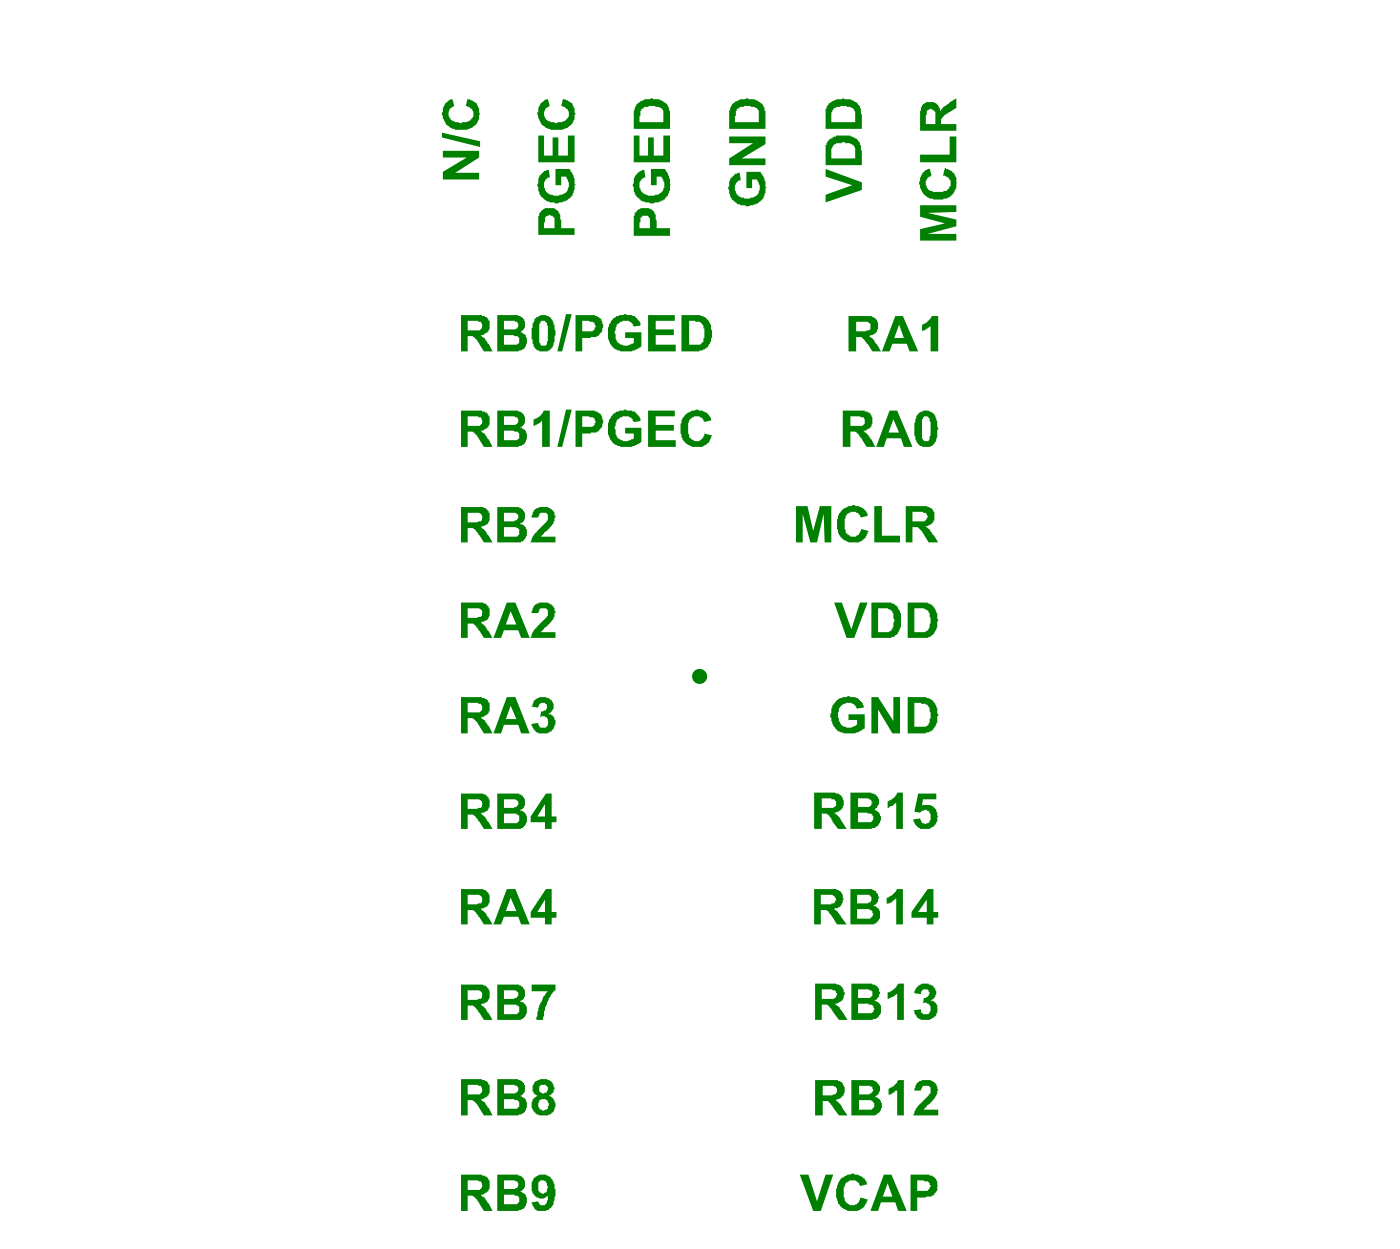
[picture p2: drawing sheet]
<svg xmlns="http://www.w3.org/2000/svg" width="124mm" height="110mm" viewBox="0 0 124 110" stroke-linecap="round" stroke-linejoin="round" font-family="sans-serif">
<g fill="#008000">
<path d="M47 87h2.1v.5a2.58 2.58 0 0 0-.8 1.5l-.2 .4-.1 .8h-.6v-.3l.1-.1a2.67 2.67 0 0 1 .4-1.4l.1-.3 .5-.5h-1.5z"/>
<path d="M47.2 37.1a1.5 1.5 0 0 0 .9-.8h.5v3.2h-.7v-2.3l-.1 .2-.6 .3z"/>
<path d="M50.1 36.2h.5l-.9 3.3h-.4z"/>
<path d="M54.3 36.6a2.07 2.07 0 0 1 1.4-.3 1.02 1.02 0 0 1 .9 .9l-.5 .1-.1-.1a.3 .3 0 0 0-.4-.3v-.1h-.6v.1a.81 .81 0 0 0-.6 1.1 .88 .88 0 0 0 .8 1 .55 .55 0 0 0 .6-.2l.3-.1v-.4h-.8v-.5h1.4v1.3a2.3 2.3 0 0 1-2.5 .1v-.1a1.4 1.4 0 0 1-.4-1.2 1.85 1.85 0 0 1 .3-1.2z"/>
<path d="M57.3 36.3h2.4v.5h-1.7v.8h1.6v.5h-1.6v.8h1.8v.6h-2.5z"/>
<path d="M60.7 36.6l.6-.3a1.27 1.27 0 0 1 1.4 .5h.1l.1 .3h.1l-.7 .2-.1-.1a.3 .3 0 0 0-.3-.3v-.1h-.3a.73 .73 0 0 0-.7 .9v.6v.1v.3h.1a.68 .68 0 0 0 .8 .3 .68 .68 0 0 0 .5-.7l.7 .2-.1 .1a.66 .66 0 0 1-.3 .6l-.1 .1h-.2a.63 .63 0 0 1-.7 .2h-.1a1.56 1.56 0 0 1-1.1-.7 2.32 2.32 0 0 1 0-1.9z"/>
<path d="M78.7 96.2h.1a1.01 1.01 0 0 0 .6-.7h.5v3.1h-.5v-2.3v.1h-.2l-.4 .4h-.2v-.6z"/>
<path d="M81.3 95.6a1.44 1.44 0 0 1 1.5 .2v.2h.1a1.11 1.11 0 0 1-.3 1.2l-.9 .9h1.3v.5h-2.2l.1-.2a2.86 2.86 0 0 1 1.1-1.4l.1-.2a.43 .43 0 0 0 .2-.6l-.2-.2a.34 .34 0 0 0-.6 .2v.2h-.6l.1-.4z"/>
<path d="M50.1 27.8h.5l-.9 3.3h-.4z"/>
<path d="M54.3 28.1a2.07 2.07 0 0 1 1.4-.2 1.02 1.02 0 0 1 .9 .9l-.5 .1-.1-.1a.3 .3 0 0 0-.4-.4h-.6a.81 .81 0 0 0-.6 1.1 .88 .88 0 0 0 .8 1.1 .55 .55 0 0 0 .6-.2l.3-.1v-.4h-.8v-.5h1.4v1.2a2.3 2.3 0 0 1-2.5 .1v-.1a1.4 1.4 0 0 1-.4-1.1 1.85 1.85 0 0 1 .3-1.2z"/>
<path d="M57.3 27.9h2.4v.5h-1.7v.7h1.6v.5h-1.6v.9h1.8v.6h-2.5z"/>
<path d="M78.5 87.7a.66 .66 0 0 0 .6-.3l.2-.1 .1-.3h.5v3.2h-.5v-2.3l-.4 .2-.5 .2z"/>
<path d="M81.2 87.1a1 1 0 0 1 1.4 .3 .48 .48 0 0 1 .1 .7l-.4 .4h.2a.78 .78 0 0 1 .4 1l-.1 .2a1.24 1.24 0 0 1-1.7 .3l-.3-.7 .7-.1a.34 .34 0 0 0 .4 .5h.2a.55 .55 0 0 0 .2-.7 .55 .55 0 0 0-.6-.4l-.1 .1 .1-.5a.32 .32 0 0 0 .4-.3l.1-.1a.39 .39 0 0 0-.3-.3 .39 .39 0 0 0-.4 .2v.2l-.6-.1v-.2z"/>
<path d="M81.5 28.7l.5-.2 .3-.3 .1-.3h.6v3.2h-.7v-2.3l-.2 .2-.6 .3z"/>
<path d="M73.9 62l.1-.1a2.19 2.19 0 0 1 1.6-.3 .95 .95 0 0 1 .7 .7l.1 .3h-.6a.8 .8 0 0 0-1.3-.3l-.2 .2-.2 .5v.5h.1v.2a.93 .93 0 0 0 1.1 .6l.5-.2v-.4h-.8v-.6h1.5v1.3h-.1a2.16 2.16 0 0 1-2.2 .3 1.52 1.52 0 0 1-.7-1.2l-.1-.1 .1-.8 .1-.2z"/>
<path d="M77.1 61.6h.6l1.3 2.1v-2.1h.6v3.2h-.7l-1.2-2.1v2.1h-.6z"/>
<path d="M70.4 44.7h1l.5 2.2 .6-2.2h1v3.3h-.6v-2.6l-.6 2.6h-.6l-.7-2.6v2.6h-.6z"/>
<path d="M74.5 45l.6-.3a1.33 1.33 0 0 1 1.6 .6v.3h.1l-.7 .2v-.1a.3 .3 0 0 0-.4-.4v-.1h-.5v.1a.43 .43 0 0 0-.4 .5h-.1a2.48 2.48 0 0 0 .2 1.4 .81 .81 0 0 0 1.1 .1l.1-.5 .7 .1-.1 .1a.66 .66 0 0 1-.3 .6 1.11 1.11 0 0 1-1.2 .4h-.2l-.4-.3a1.41 1.41 0 0 1-.6-1.3 2.13 2.13 0 0 1 .5-1.3z"/>
<path d="M77.3 44.7h.7v2.7h1.6v.6h-2.3z"/>
<path d="M78.4 79.4h.2v-.1l.2-.1 .6-.6h.5v3.1h-.6v-2.3l-.5 .4-.4 .2z"/>
<path d="M78.5 70.8l.4-.1 .4-.4 .1-.2h.5v3.2h-.6v-2.3l-.8 .4z"/>
<path d="M81.2 70.2h1.6v.5h-1.2l-.1 .6a.95 .95 0 0 1 1.1 .1 .95 .95 0 0 1 .3 1v.2l-.1 .1a.97 .97 0 0 1-1 .6h-.3a.92 .92 0 0 1-.7-.9h.6l.1 .1a.39 .39 0 0 0 .6 .3l.1-.1 .1-.3a.63 .63 0 0 0-.6-.8v.1h-.2l-.1 .1h-.5z"/>
<path d="M73.8 53.3h.7l.8 2.3 .8-2.3h.6l-1.1 3.1h-.7z"/>
<path d="M47.4 61.8a1.16 1.16 0 0 1 1.5 .3l.1 .1a.55 .55 0 0 1-.2 .6l-.3 .3h.2l.3 .2v.4h.1v.4h-.1a.66 .66 0 0 1-.3 .6l-.2 .1a.98 .98 0 0 1-1.4-.6l-.1-.2 .6-.1a.34 .34 0 0 0 .4 .4h.1a.32 .32 0 0 0 .4-.4v-.1v-.1a.45 .45 0 0 0-.6-.4l-.1 .1 .1-.5a.43 .43 0 0 0 .5-.4v-.2a.42 .42 0 0 0-.7 0l-.1 .3-.6-.1 .2-.5z"/>
<path d="M47.4 53.4a1.44 1.44 0 0 1 1.6 .2v.4h.1v.2h-.1a1.21 1.21 0 0 1-.5 1l-.6 .7h1.2v.5h-2.2l.3-.7 1.1-1.1a.6 .6 0 0 0 0-.8h-.1a.34 .34 0 0 0-.5 .2l-.1 .2h-.6l.2-.6z"/>
<path d="M47.4 44.9a1.44 1.44 0 0 1 1.6 .3v.4h.1v.2h-.1a1.21 1.21 0 0 1-.5 1l-.6 .6h1.2v.6h-2.2l.3-.7 1.1-1.1a.6 .6 0 0 0 0-.9h-.1a.34 .34 0 0 0-.5 .3l-.1 .2h-.6l.2-.6z"/>
<path d="M70.7 103.8h.8l.8 2.4 .7-2.4h.7l-1.1 3.3h-.7z"/>
<path d="M74.5 104.1l.6-.3a1.32 1.32 0 0 1 1.6 .9l-.6 .2v-.1a.71 .71 0 0 0-.8-.5 .71 .71 0 0 0-.6 .6h-.1a2.48 2.48 0 0 0 .2 1.4h.1a.63 .63 0 0 0 1 0h.1v-.2h.1v-.2l.6 .1v.2a1.03 1.03 0 0 1-1.1 .9h-.1a1.31 1.31 0 0 1-1.5-1.1 1.72 1.72 0 0 1 .3-1.6z"/>
<path d="M39.2 13.3h3.2v.6l-2.1 1.4h2.1v.6h-3.2v-.7l2.1-1.3h-2.1z"/>
<path d="M39.1 11.7l3.4 .8v.5l-3.4-.8z"/>
<path d="M39.7 8.9l.3-.1 .2 .6-.4 .1a.78 .78 0 0 0 0 .9 .78 .78 0 0 0 .7 .4l.2 .1 .2-.1a.55 .55 0 0 0 .6-.2 .63 .63 0 0 0 .4-.6 .63 .63 0 0 0-.5-.5l-.2-.1 .2-.7v.1l.4 .1 .2 .1 .2 .3a1.43 1.43 0 0 1-1 2.2 2.21 2.21 0 0 1-1.6-.4 1.36 1.36 0 0 1-.3-1.6v-.3z"/>
<path d="M48.1 15.1l.4-.1 .1 .7a.64 .64 0 0 0-.4 1l.1 .3a1.47 1.47 0 0 0 1.2 .3v-.1h.1a.93 .93 0 0 0 .7-1.1l-.2-.5h-.5v.8h-.5v-1.5h1.3v.1a2.2 2.2 0 0 1 .4 1.8l-.1 .4a1.52 1.52 0 0 1-1.2 .7l-.1 .1h-.4v-.1a1.21 1.21 0 0 1-1.1-.6h-.1l-.2-.4v-.4h-.1l.1-.4a.55 .55 0 0 1 .2-.6z"/>
<path d="M47.6 12h.5v1.8h.8v-1.6h.5v1.6h.8v-1.8h.6v2.3h-3.2z"/>
<path d="M48.1 8.9l.4-.1 .1 .6-.3 .1a.78 .78 0 0 0-.1 .9 .78 .78 0 0 0 .8 .4 1.35 1.35 0 0 0 1.1-.3 .48 .48 0 0 0 .1-.7l-.2-.3-.4-.1 .2-.7v.1l.4 .1 .3 .1 .2 .3a1.43 1.43 0 0 1-1.1 2.2 2.21 2.21 0 0 1-1.6-.4 1.36 1.36 0 0 1-.3-1.6l.1-.3z"/>
<path d="M56.5 15.2l.5-.2 .1 .7a.59 .59 0 0 0-.5 .6v.3v.1a.99 .99 0 0 0 1.1 .6l.5-.1a.96 .96 0 0 0 .5-1.2l-.2-.4h-.4v.8h-.5v-1.5h1.2l.1 .2a1.85 1.85 0 0 1 .4 1.2v.1a1.4 1.4 0 0 1-.5 1.2l-.1 .1h-.2a.55 .55 0 0 1-.6 .2l-.1 .1a2.37 2.37 0 0 1-1.2-.4l-.5-.5v-.5a1.4 1.4 0 0 1 .3-1.3z"/>
<path d="M56.1 12h.5v1.8h.7v-1.6h.5v1.6h.9v-1.8h.6v2.3h-3.2z"/>
<path d="M65 15.4l.4-.1 .1 .7a.64 .64 0 0 0-.4 1l.1 .2a1.47 1.47 0 0 0 1.2 .4v-.1h.1a.93 .93 0 0 0 .7-1.1l-.3-.5h-.4v.7h-.5v-1.4h1.3v.1a1.74 1.74 0 0 1 .4 1.2h.1l-.1 .1a1.26 1.26 0 0 1-.8 1.4l-.6 .2h-.4l-.1-.1a1.21 1.21 0 0 1-1.1-.5l-.2-.5v-.3l-.1-.1 .1-.3a.55 .55 0 0 1 .2-.6z"/>
<path d="M64.5 12.1h3.2v.6l-2.1 1.3h2.1v.6h-3.2v-.6l2.1-1.3h-2.1z"/>
<path d="M73 14.9l3.2 1.2v.7l-3.2 1.1v-.7l2.4-.8-2.4-.8z"/>
<path d="M81.4 18.1h3.2v.6l-2.5 .1 2.5 .6v.6l-2.5 .7h2.5v.6h-3.2v-1l2.2-.5-2.2-.6z"/>
<path d="M81.9 15l.3-.1 .2 .6-.1 .1a.3 .3 0 0 0-.3 .4h-.1a.55 .55 0 0 0 .2 .6v.1a1.61 1.61 0 0 0 1.5 .2h.1v-.1a.68 .68 0 0 0 0-1.2l-.3-.1 .2-.6h.1a.66 .66 0 0 1 .5 .4 .68 .68 0 0 1 .4 .7l.1 .2h-.1v.2a1.56 1.56 0 0 1-.7 1.1 2.16 2.16 0 0 1-2.2-.3l-.3-.7a1.44 1.44 0 0 1 .5-1.5z"/>
<path d="M81.4 13.7h2.6v-1.6h.6v2.2h-3.2z"/>
<path d="M41.4 87.5v.9h.8l.1-.1h.2l.1-.1v-.2h.1l-.1-.1a.35 .35 0 0 0-.5-.4zM40.8 87h1.3a.92 .92 0 0 1 1.1 .5 .92 .92 0 0 1-.2 1.1l-.5 .2 .5 .4 .6 1h-.8l-.4-.7h-.1v-.2l-.3-.2a.63 .63 0 0 0-.6-.2v1.3h-.6z"/>
<path d="M44.6 87.5v.8h.9v-.1a.36 .36 0 0 0 .3-.4 .36 .36 0 0 0-.5-.3zM44.6 88.8v.9h.7a.38 .38 0 0 0 .5-.2l.1-.1a.34 .34 0 0 0-.2-.5v-.1zM44 87h1.4a.88 .88 0 0 1 1 .6v.5h-.1v.3l-.3 .1 .1 .1a.81 .81 0 0 1 .5 1l-.1 .1a.81 .81 0 0 1-1 .5h-1.5z"/>
<path d="M41.4 79.1v.9h.8l.1-.1h.2l.1-.1v-.3h.1l-.1-.1a.35 .35 0 0 0-.5-.3zM40.8 78.6h1.3a.92 .92 0 0 1 1.1 .4 .92 .92 0 0 1-.2 1.2l-.5 .2 .5 .3 .6 1h-.8l-.4-.7h-.1v-.1l-.3-.3a.63 .63 0 0 0-.6-.1v1.2h-.6z"/>
<path d="M45.2 79.4l-.5 1.1h1zM44.8 78.6h.8l1.3 3.1h-.8l-.3-.7h-1.2l-.3 .7h-.7z"/>
<path d="M48.2 79.5l-.7 1.1h.7zM48.3 78.6h.5v2h.4v.5h-.4v.6h-.6v-.6h-1.3v-.5z"/>
<path d="M41.4 36.8v.9h.6a.38 .38 0 0 0 .5-.2h.1l.1-.3h-.1l-.1-.3h-.2v-.1zM40.8 36.3h1.3a1.12 1.12 0 0 1 1.1 .4 1.08 1.08 0 0 1-.1 1.2h-.2l-.2 .2h-.2l.4 .2 .7 1.2h-.8l-.8-1.2a.63 .63 0 0 0-.6-.1v1.3h-.6z"/>
<path d="M44.6 36.8v.8h.6a.49 .49 0 0 0 .6-.5v-.1a.55 .55 0 0 0-.6-.2zM44.6 38.1v.8h.7a.45 .45 0 0 0 .6-.2 .36 .36 0 0 0 0-.4 .36 .36 0 0 0-.4-.1l-.1-.1zM44 36.3h1.3a1.08 1.08 0 0 1 1 .4 .77 .77 0 0 1-.3 1.1h.1a.75 .75 0 0 1 .4 1.1 .59 .59 0 0 1-.6 .5l-.1 .1h-1.8z"/>
<path d="M51.5 36.8v.9h.5a.45 .45 0 0 0 .6-.2 .33 .33 0 0 0-.1-.5l-.4-.2zM50.9 36.3h1.1a1.06 1.06 0 0 1 1.4 1l-.1 .2a.66 .66 0 0 1-.4 .6l-.1 .1-1.3 .1v1.2h-.6z"/>
<path d="M41.4 95.9v.9h.6a.38 .38 0 0 0 .5-.2h.1l.1-.3h-.1l-.1-.3h-.2v-.1zM40.8 95.4h1.3a1.12 1.12 0 0 1 1.1 .4 1.08 1.08 0 0 1-.1 1.2h-.2l-.2 .2h-.2l.4 .2 .7 1.2h-.8l-.8-1.2a.63 .63 0 0 0-.6-.1v1.3h-.6z"/>
<path d="M44.6 95.9v.8h.8a.42 .42 0 0 0 .4-.5 .48 .48 0 0 0-.6-.3zM44.6 97.2v.8h.7a.38 .38 0 0 0 .5-.1h.1a.39 .39 0 0 0 0-.5 .39 .39 0 0 0-.4-.1v-.1zM44 95.4h1.3a1.08 1.08 0 0 1 1 .4 .77 .77 0 0 1-.3 1.1h.1a.75 .75 0 0 1 .4 1.1 .59 .59 0 0 1-.6 .5l-.1 .1h-1.8z"/>
<path d="M47.9 95.9l-.1 .1a.39 .39 0 0 0 0 .6 .39 .39 0 0 0 .6-.1v-.1a.24 .24 0 0 0 .1-.2 .24 .24 0 0 0-.2-.2v-.1zM47.7 97.3v.1a.46 .46 0 0 0 .1 .7 .46 .46 0 0 0 .7-.2v-.1v-.5a.62 .62 0 0 0-.8 0zM47.4 95.6h.1a.63 .63 0 0 1 .7-.2l.3 .1a.59 .59 0 0 1 .5 .6v.1v.4l-.3 .2h-.2l.3 .2a.81 .81 0 0 1 .2 1.2v.1a1.26 1.26 0 0 1-1.5 .2 .96 .96 0 0 1-.2-1.5l.2-.1-.1-.1a.73 .73 0 0 1 0-1.1z"/>
<path d="M72.8 96v.8h.8h.3a.42 .42 0 0 0 0-.7l-.1-.1zM72.1 95.5h2v.1a.32 .32 0 0 1 .4 .3l.1 .1a.81 .81 0 0 1-.6 1.2l-.1 .1 .6 .5v.1l.5 .7h-.8l-.8-1.1a.43 .43 0 0 0-.6-.2v1.3h-.7z"/>
<path d="M76 96v.8h.9v-.1a.3 .3 0 0 0 .3-.2 .3 .3 0 0 0 0-.3l-.2-.2zM76 97.3v.8h.7a.46 .46 0 0 0 .6-.4 .46 .46 0 0 0-.6-.4zM75.3 95.5h1.4a.88 .88 0 0 1 1.1 .7v.3h-.1a.44 .44 0 0 1-.3 .4v.1h.2l.1 .2a.81 .81 0 0 1 0 1.2h-.1a.63 .63 0 0 1-.7 .2h-1.6z"/>
<path d="M41.4 28.4v.8h.6a.38 .38 0 0 0 .5-.2h.1l.1-.2h-.1l-.1-.4h-.2zM40.8 27.9h1.3a1.12 1.12 0 0 1 1.1 .4 1.08 1.08 0 0 1-.1 1.2h-.2l-.2 .1h-.2l.4 .3 .7 1.2h-.8l-.8-1.2a.63 .63 0 0 0-.6-.2v1.4h-.6z"/>
<path d="M44.6 28.4v.7h.6a.49 .49 0 0 0 .6-.5v-.1a.55 .55 0 0 0-.6-.1zM44.6 29.6v.9h.7a.45 .45 0 0 0 .6-.3 .36 .36 0 0 0 0-.4 .36 .36 0 0 0-.4-.1l-.1-.1zM44 27.9h1.3a1.08 1.08 0 0 1 1 .4 .77 .77 0 0 1-.3 1.1h.1a.75 .75 0 0 1 .4 1.1 .59 .59 0 0 1-.6 .5l-.1 .1h-1.8z"/>
<path d="M47.9 28.4l-.1 .2h-.1v1.7l.1 .1a.38 .38 0 0 0 .5 .2 4.1 4.1 0 0 0 .2-1.8l-.1-.1a.32 .32 0 0 0-.5-.3zM47.4 28h.1a.87 .87 0 0 1 1.3 .3h.1l.1 .4v.4l.1 .1v.4l-.1 .1a1.24 1.24 0 0 1-.5 1.3 .97 .97 0 0 1-1.3-.4l-.2-.7a3.1 3.1 0 0 1 .3-1.6z"/>
<path d="M51.5 28.4v.9h.5a.45 .45 0 0 0 .6-.3 .33 .33 0 0 0-.1-.5l-.4-.1zM50.9 27.9h1.1a1.06 1.06 0 0 1 1.4 1l-.1 .1a.66 .66 0 0 1-.4 .6l-.1 .2-1.3 .1v1.2h-.6z"/>
<path d="M60.9 28.4v2.1h.6a.54 .54 0 0 0 .5-.1 .54 .54 0 0 0 .2-.5h.1a1.96 1.96 0 0 0-.3-1.4l-.5-.1zM60.3 27.9h1.2a1.08 1.08 0 0 1 1.1 .4l.1 .1v.1l.2 .2v.3a1.65 1.65 0 0 1-.6 1.9l-.4 .1v.1h-1.6z"/>
<path d="M72.7 87.5v.8h.7a.45 .45 0 0 0 .5-.2l.1-.3h-.1v-.3h-.3zM72.1 87h1.3a1.12 1.12 0 0 1 1.1 .4l.1 .1v.2h.1a1.02 1.02 0 0 1-.8 1v.1l.4 .3v.1l.2 .1 .5 .9h-.8l-.5-.8h-.1l-.1-.2h-.1a.45 .45 0 0 0-.5-.4h-.2v1.4h-.6z"/>
<path d="M75.9 87.5v.7h.7a.38 .38 0 0 0 .5-.1h.1a.34 .34 0 0 0-.3-.6h-.1zM75.9 88.7v.9h.8a.46 .46 0 0 0 .6-.4 .45 .45 0 0 0-.5-.4v-.1zM75.3 87h1.9a.74 .74 0 0 1 .5 1.1l-.4 .4 .3 .1a.85 .85 0 0 1 .2 1.1l-.3 .4h-.3v.1h-1.9z"/>
<path d="M75.7 28.4v.9h.9l.2-.1a.43 .43 0 0 0 .2-.6l-.3-.2zM75 27.9h1.6a.94 .94 0 0 1 .9 .3 .93 .93 0 0 1-.4 1.4l-.3 .1 .5 .4v.1h.1l.5 .9h-.7l-.7-1-.2-.1a.43 .43 0 0 0-.6-.2v1.3h-.7z"/>
<path d="M79.5 28.7l-.4 1.2h.8zM79.2 27.9h.7l1.3 3.2h-.8l-.2-.7h-1.3l-.2 .7h-.7z"/>
<path d="M80.9 62.1v2.1h.6a.47 .47 0 0 0 .6-.3h.1v-.2a1.62 1.62 0 0 0-.1-1.2l-.2-.3zM80.3 61.6h1.3a1.18 1.18 0 0 1 1.2 1h.1v.5h.1v.2h-.1a1.74 1.74 0 0 1-.4 1.3l-.4 .2h-.2h-1.6z"/>
<path d="M80.7 45.2v.9h.7a.38 .38 0 0 0 .5-.2l.2-.1v-.2h-.1l-.1-.3h-.3v-.1zM80.1 44.7h1.4a.87 .87 0 0 1 .8 .2l.2 .1a1 1 0 0 1-.3 1.4l-.4 .1 .4 .3 .1 .2h.1l.1 .3h.1l.4 .7h-.9l-.6-1.1-.2-.1a.43 .43 0 0 0-.6-.2v1.4h-.6z"/>
<path d="M72.6 79.1v.9h.9v-.1h.3a.47 .47 0 0 0 0-.6 .47 .47 0 0 0-.5-.2zM72 78.6h1.4a.91 .91 0 0 1 1.1 .7l.1 .2h-.1v.3l-.1 .3-.6 .3 .4 .3 .7 1h-.9l-.5-.8-.1-.1a.48 .48 0 0 0-.6-.3h-.2v1.2h-.6z"/>
<path d="M75.8 79.1v.8h.6a.6 .6 0 0 0 .7-.3v-.2a.32 .32 0 0 0-.4-.3zM75.8 80.4v.8h.8a.38 .38 0 0 0 .5-.2h.1a.34 .34 0 0 0-.3-.5v-.1zM75.2 78.6h1.7a.72 .72 0 0 1 .8 .7v.1l-.1 .5-.4 .1 .3 .1v.1a.64 .64 0 0 1 .3 .8v.2h-.1a.81 .81 0 0 1-1 .5h-1.5z"/>
<path d="M82 79.5l-.8 1.1h.8zM82.1 78.6h.5v2h.4v.5h-.4v.6h-.6v-.6h-1.4v-.5z"/>
<path d="M72.7 70.6v.8h.6a.47 .47 0 0 0 .6-.3v-.1a.32 .32 0 0 0-.4-.3v-.1zM72 70.1h1.9l.2 .1a.85 .85 0 0 1 .5 .7 .85 .85 0 0 1-.4 .8v.1h-.4l.5 .5 .6 1h-.8l-.5-.7-.2-.5a.63 .63 0 0 0-.7-.2v1.4h-.7z"/>
<path d="M75.9 70.6v.7h1l.2-.1v-.2h.1l-.1-.3h-.3v-.1zM75.9 71.8v.9h.8a.45 .45 0 0 0 .5-.3 .34 .34 0 0 0-.4-.5l-.1-.1zM75.2 70.1h1.9l.1 .1a.73 .73 0 0 1 .5 1.1l-.4 .3h.1a.89 .89 0 0 1 .4 1.2l-.4 .4h-.2l-.1 .1h-1.9z"/>
<path d="M77.7 53.8v2.1h.6a.68 .68 0 0 0 .6-.3l.2-.6v-.3h-.1a.73 .73 0 0 0-.7-.9zM77.1 53.3h1.2a1.14 1.14 0 0 1 1.2 .6l.1 .3h.1v.3a1.74 1.74 0 0 1-.7 1.8h-.2v.1h-1.7z"/>
<path d="M80.9 53.8v2.1h.6a.63 .63 0 0 0 .7-.8h.1v-.5l-.2-.6-.4-.2zM80.3 53.3h1.4a1.08 1.08 0 0 1 1 .6l.1 .3h.1v.5l.1 .1-.1 .2a.87 .87 0 0 1-.2 .8l-.1 .1a.98 .98 0 0 1-1.1 .5h-1.2z"/>
<path d="M75.2 36.8v.9h.7a.38 .38 0 0 0 .5-.2h.1a.55 .55 0 0 0-.2-.6l-.2-.1zM74.5 36.3h1.5a1.12 1.12 0 0 1 1.1 .4 1.08 1.08 0 0 1-.2 1.2h-.2l-.1 .2h-.3l.6 .5 .5 .9h-.7l-.8-1.2a.63 .63 0 0 0-.7-.1v1.3h-.7z"/>
<path d="M79 37.1l-.4 1.1h.9zM78.7 36.3h.7l1.3 3.2h-.8l-.2-.8h-1.3l-.2 .8h-.7z"/>
<path d="M81.7 36.8l-.1 .3h-.1v1.2a.47 .47 0 0 0 .4 .7h.2l.2-.8a2.48 2.48 0 0 0-.2-1.3v-.1zM81.3 36.5a1.06 1.06 0 0 1 1.3 .1l.3 .6v.5l.1 .1-.1 .3a1.78 1.78 0 0 1-.4 1.3 1.45 1.45 0 0 1-1.2-.1l-.3-.2-.1-.9a2.83 2.83 0 0 1 .2-1.6z"/>
<path d="M41.4 62.1v.9h.6a.38 .38 0 0 0 .5-.2h.1l.1-.2h-.1l-.1-.4h-.2v-.1zM40.8 61.6h1.3a1.12 1.12 0 0 1 1.1 .5 1.08 1.08 0 0 1-.1 1.1h-.2l-.2 .2h-.2l.4 .3 .7 1.1h-.8l-.8-1.1a.63 .63 0 0 0-.6-.2v1.3h-.6z"/>
<path d="M45.2 62.4l-.5 1.2h1zM44.8 61.6h.8l1.3 3.2h-.8l-.3-.7h-1.2l-.3 .7h-.7z"/>
<path d="M41.4 53.8v.8h.8l.1-.1h.2h.1v-.3h.1l-.1-.1a.35 .35 0 0 0-.5-.3zM40.8 53.3h1.3a.92 .92 0 0 1 1.1 .4 .92 .92 0 0 1-.2 1.2l-.5 .1 .5 .4 .6 1h-.8l-.4-.7h-.1v-.1l-.3-.3a.63 .63 0 0 0-.6-.2v1.3h-.6z"/>
<path d="M45.2 54l-.5 1.2h1zM44.8 53.3h.8l1.3 3.1h-.8l-.3-.7h-1.2l-.3 .7h-.7z"/>
<path d="M41.4 70.7v.8h.8l.1-.1h.2l.1-.1v-.2h.1l-.1-.1a.35 .35 0 0 0-.5-.3zM40.8 70.2h1.3a.92 .92 0 0 1 1.1 .4 .92 .92 0 0 1-.2 1.2l-.5 .1 .5 .4 .6 1h-.8l-.4-.7h-.1v-.2l-.3-.2a.63 .63 0 0 0-.6-.2v1.3h-.6z"/>
<path d="M44.6 70.7v.7h.9v-.1a.36 .36 0 0 0 .3-.4 .36 .36 0 0 0-.5-.2zM44.6 71.9v.9h.7a.38 .38 0 0 0 .5-.2l.1-.1a.34 .34 0 0 0-.2-.5v-.1zM44 70.2h1.4a.88 .88 0 0 1 1 .5v.6h-.1v.2l-.3 .1 .1 .1a.81 .81 0 0 1 .5 1l-.1 .1a.81 .81 0 0 1-1 .5h-1.5z"/>
<path d="M48.2 71.1l-.7 1.1h.7zM48.3 70.2h.5v2h.4v.5h-.4v.6h-.6v-.6h-1.3v-.5z"/>
<path d="M41.4 45.3v.9h.8l.1-.1h.2l.1-.1v-.2h.1l-.1-.1a.35 .35 0 0 0-.5-.4zM40.8 44.8h1.3a.92 .92 0 0 1 1.1 .5 .92 .92 0 0 1-.2 1.1l-.5 .2 .5 .3 .6 1.1h-.8l-.4-.7h-.1v-.2l-.3-.2a.63 .63 0 0 0-.6-.2v1.3h-.6z"/>
<path d="M44.6 45.3v.8h.9v-.1a.36 .36 0 0 0 .3-.4 .36 .36 0 0 0-.5-.3zM44.6 46.6v.8h.7a.38 .38 0 0 0 .5-.1l.1-.1a.34 .34 0 0 0-.2-.5v-.1zM44 44.8h1.4a.88 .88 0 0 1 1 .6v.5h-.1v.3l-.3 .1h.1a.81 .81 0 0 1 .5 1.1h-.1a.81 .81 0 0 1-1 .6h-1.5z"/>
<path d="M41.4 104.4v.8h.6a.38 .38 0 0 0 .5-.2h.1l.1-.2h-.1l-.1-.4h-.2zM40.8 103.8h1.3a1.12 1.12 0 0 1 1.1 .5 1.08 1.08 0 0 1-.1 1.1h-.2l-.2 .2h-.2l.4 .3 .7 1.2h-.8l-.8-1.2a.63 .63 0 0 0-.6-.2v1.4h-.6z"/>
<path d="M44.6 104.4v.7h.8a.42 .42 0 0 0 .4-.4 .48 .48 0 0 0-.6-.3zM44.6 105.6v.9h.7a.38 .38 0 0 0 .5-.2h.1a.39 .39 0 0 0 0-.4 .39 .39 0 0 0-.4-.2v-.1zM44 103.8h1.3a1.08 1.08 0 0 1 1 .5 .77 .77 0 0 1-.3 1.1h.1a.75 .75 0 0 1 .4 1.1 .59 .59 0 0 1-.6 .5l-.1 .1h-1.8z"/>
<path d="M47.8 104.4a.43 .43 0 0 0-.2 .6v.1a.43 .43 0 0 0 .5 .4v-.1h.3v-.3l.1-.1v-.1h-.1a.42 .42 0 0 0-.1-.5 .42 .42 0 0 0-.5 0zM47.4 104a1.1 1.1 0 0 1 1.6 .9 2.12 2.12 0 0 1-.1 1.6l-.1 .2a1.26 1.26 0 0 1-1.4 .3l-.2-.4h-.1l-.1-.3 .6-.1a.38 .38 0 0 0 .4 .3 .38 .38 0 0 0 .4-.4h.1v-.4a.85 .85 0 0 1-1 .2 .85 .85 0 0 1-.5-.8v-.4a.66 .66 0 0 1 .4-.6z"/>
<path d="M78.5 104.6l-.4 1.2h.8zM78.2 103.8h.6l1.4 3.3h-.8l-.2-.8h-1.3l-.2 .8h-.7z"/>
<path d="M81.1 104.4v.9h.5a.38 .38 0 0 0 .5-.2l.2-.2v-.1h-.1a.34 .34 0 0 0-.1-.4 .34 .34 0 0 0-.4 0zM80.5 103.8h1.3a1.04 1.04 0 0 1 1.1 .6v.4l.1 .1h-.1a.6 .6 0 0 1-.3 .6l-.2 .3-1.3 .1v1.2h-.6z"/>
<path d="M48.4 19.1l-.2 .1-.1 1h.9v-.5a.38 .38 0 0 0-.1-.5v-.1l-.3-.1zM48 18.5l.2-.1a1.35 1.35 0 0 1 1.2 .3l.2 .3v.4v.8h1.2v.6h-3.2v-1.7h.1v-.3z"/>
<path d="M56.7 19.2h-.1v.5v.5h.9v-.4a.47 .47 0 0 0-.3-.7h-.4zM56.5 18.5a1.46 1.46 0 0 1 1.3 .2l.2 .3 .1 1.2h1.2v.6h-3.2v-1.7v-.3z"/>
<path d="M56.7 9.6l-.1 .6v.1v.5h2.1v-.6a.47 .47 0 0 0-.4-.7h-.1a1.62 1.62 0 0 0-1.3 0zM56.4 9.1l.2-.2h.2h.2v-.1h.5l.1-.1h.1v.1a1.73 1.73 0 0 1 1.3 .4l.2 .3v.3h.1v1.6h-3.2v-1.6z"/>
<path d="M65.2 9.6l-.1 .6-.1 .1v.5h2.1v-.6a.47 .47 0 0 0-.3-.7h-.2a1.62 1.62 0 0 0-1.3 0zM64.7 9.2h.1a1.36 1.36 0 0 1 1.1-.4l.1-.1h.2v.1a1.73 1.73 0 0 1 1.2 .4l.2 .3v.3h.1v1.6h-3.2v-1.6z"/>
<path d="M73.8 12.7l-.3 .5v.8h2.1v-.6a.68 .68 0 0 0-.3-.7l-.6-.1zM73.4 12.3a1.85 1.85 0 0 1 1.1-.3h.5a1.21 1.21 0 0 1 1.1 .9v.3l.1 .1v1.3h-3.2v-1.8h.1l.1-.3z"/>
<path d="M73.8 9.5l-.3 .5v.8h2.1v-.6a.63 .63 0 0 0-.7-.7v-.1h-.5zM73.4 9.1l.1-.1a1.74 1.74 0 0 1 1.4-.2h.3l.1 .1a1.04 1.04 0 0 1 .8 .9v.2l.1 .1v1.3h-3.2v-1.8h.1v-.1z"/>
<path d="M82 9.8l-.1 1.2h.8v-.7a.38 .38 0 0 0-.1-.5l-.2-.2h-.2v.1zM81.6 9.2a1 1 0 0 1 1.5 .3l.1 .4 .2-.4 .3-.1v-.1l.2-.1v-.1l.7-.4v.8l-1.2 .8a.63 .63 0 0 0-.2 .7h1.4v.6h-3.2v-1.7l.1-.4z"/>
</g>
<circle cx="61.9" cy="59.8" r=".33" fill="none" stroke="#008000" stroke-width=".66"/>
</svg>
